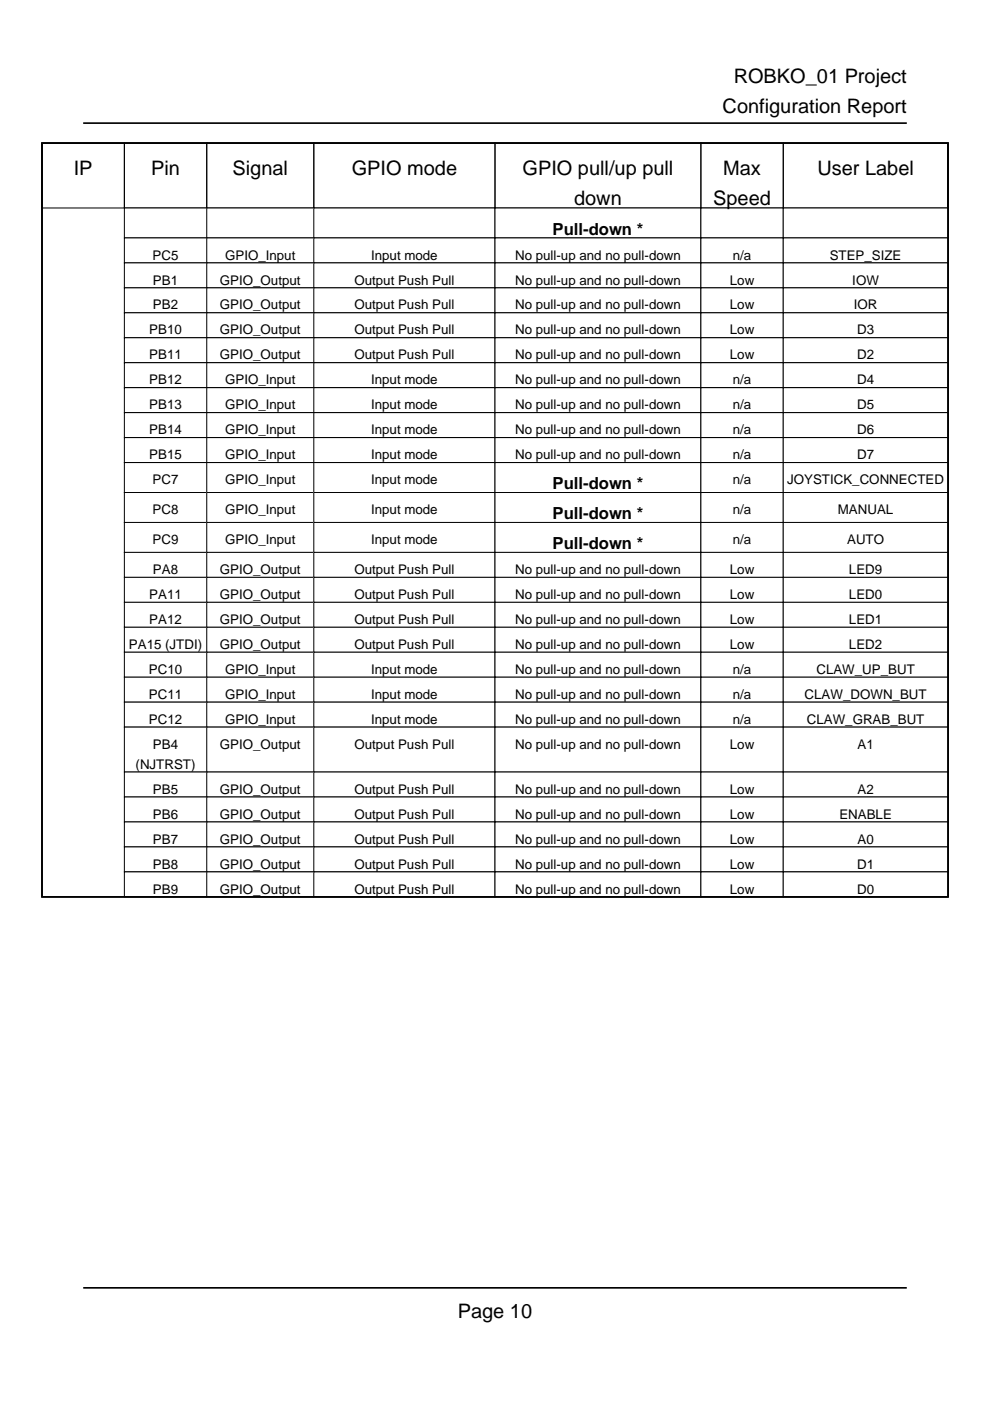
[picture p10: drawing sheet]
<svg xmlns="http://www.w3.org/2000/svg" width="210mm" height="297mm" viewBox="0 0 210 297" stroke-linecap="round" stroke-linejoin="round" font-family="sans-serif">
<defs><g id="words">
<g font-size="4.2">
<text x="155.6" y="17.6">ROBKO_01 Project</text>
<text x="153.2" y="24">Configuration Report</text>
<text x="15.6" y="37">IP</text>
<text x="32" y="37">Pin</text>
<text x="49.3" y="37">Signal</text>
<text x="74.6" y="37">GPIO mode</text>
<text x="110.8" y="37">GPIO pull/up pull</text>
<text x="153.3" y="37">Max</text>
<text x="173.3" y="37">User Label</text>
<text x="121.7" y="43.4">down</text>
<text x="151.2" y="43.4">Speed</text>
<text x="97.1" y="279.4">Page 10</text>
</g>
<g font-size="3.5">
<text x="117.2" y="49.7">Pull-down *</text>
<text x="117.2" y="103.7">Pull-down *</text>
<text x="117.2" y="110.1">Pull-down *</text>
<text x="117.2" y="116.4">Pull-down *</text>
</g>
<g font-size="2.8">
<text x="32.4" y="55">PC5</text>
<text x="47.7" y="55">GPIO_Input</text>
<text x="78.7" y="55">Input mode</text>
<text x="109.2" y="55">No pull-up and no pull-down</text>
<text x="155.4" y="55">n/a</text>
<text x="175.9" y="55">STEP_SIZE</text>
<text x="32.4" y="60.3">PB1</text>
<text x="32.4" y="65.6">PB2</text>
<text x="46.6" y="60.3">GPIO_Output</text>
<text x="46.6" y="65.6">GPIO_Output</text>
<text x="75.2" y="60.3">Output Push Pull</text>
<text x="75.2" y="65.6">Output Push Pull</text>
<text x="109.2" y="60.3">No pull-up and no pull-down</text>
<text x="109.2" y="65.6">No pull-up and no pull-down</text>
<text x="154.7" y="60.3">Low</text>
<text x="154.7" y="65.6">Low</text>
<text x="180.7" y="60.3">IOW</text>
<text x="181" y="65.6">IOR</text>
<text x="31.7" y="70.9">PB10</text>
<text x="46.6" y="70.9">GPIO_Output</text>
<text x="75.2" y="70.9">Output Push Pull</text>
<text x="109.2" y="70.9">No pull-up and no pull-down</text>
<text x="154.7" y="70.9">Low</text>
<text x="181.7" y="70.9">D3</text>
<text x="31.7" y="76.2">PB11</text>
<text x="46.6" y="76.2">GPIO_Output</text>
<text x="75.2" y="76.2">Output Push Pull</text>
<text x="109.2" y="76.2">No pull-up and no pull-down</text>
<text x="154.7" y="76.2">Low</text>
<text x="181.7" y="76.2">D2</text>
<text x="31.7" y="81.5">PB12</text>
<text x="47.7" y="81.5">GPIO_Input</text>
<text x="78.7" y="81.5">Input mode</text>
<text x="109.2" y="81.5">No pull-up and no pull-down</text>
<text x="155.4" y="81.5">n/a</text>
<text x="181.7" y="81.5">D4</text>
<text x="31.7" y="86.8">PB13</text>
<text x="47.7" y="86.8">GPIO_Input</text>
<text x="78.7" y="86.8">Input mode</text>
<text x="109.2" y="86.8">No pull-up and no pull-down</text>
<text x="155.4" y="86.8">n/a</text>
<text x="181.7" y="86.8">D5</text>
<text x="31.7" y="92.1">PB14</text>
<text x="47.7" y="92.1">GPIO_Input</text>
<text x="78.7" y="92.1">Input mode</text>
<text x="109.2" y="92.1">No pull-up and no pull-down</text>
<text x="155.4" y="92.1">n/a</text>
<text x="181.7" y="92.1">D6</text>
<text x="31.7" y="97.4">PB15</text>
<text x="47.7" y="97.4">GPIO_Input</text>
<text x="78.7" y="97.4">Input mode</text>
<text x="109.2" y="97.4">No pull-up and no pull-down</text>
<text x="155.4" y="97.4">n/a</text>
<text x="181.7" y="97.4">D7</text>
<text x="32.4" y="102.7">PC7</text>
<text x="47.7" y="102.7">GPIO_Input</text>
<text x="78.7" y="102.7">Input mode</text>
<text x="155.4" y="102.7">n/a</text>
<text x="166.9" y="102.7">JOYSTICK_CONNECTED</text>
<text x="32.4" y="109">PC8</text>
<text x="47.7" y="109">GPIO_Input</text>
<text x="78.7" y="109">Input mode</text>
<text x="155.4" y="109">n/a</text>
<text x="177.7" y="109">MANUAL</text>
<text x="32.4" y="115.4">PC9</text>
<text x="47.7" y="115.4">GPIO_Input</text>
<text x="78.7" y="115.4">Input mode</text>
<text x="155.4" y="115.4">n/a</text>
<text x="179.6" y="115.4">AUTO</text>
<text x="32.4" y="121.7">PA8</text>
<text x="46.6" y="121.7">GPIO_Output</text>
<text x="75.2" y="121.7">Output Push Pull</text>
<text x="109.2" y="121.7">No pull-up and no pull-down</text>
<text x="154.7" y="121.7">Low</text>
<text x="180" y="121.7">LED9</text>
<text x="31.7" y="127">PA11</text>
<text x="46.6" y="127">GPIO_Output</text>
<text x="75.2" y="127">Output Push Pull</text>
<text x="109.2" y="127">No pull-up and no pull-down</text>
<text x="154.7" y="127">Low</text>
<text x="180" y="127">LED0</text>
<text x="27.3" y="137.6">PA15 (JTDI)</text>
<text x="31.7" y="132.3">PA12</text>
<text x="46.6" y="132.3">GPIO_Output</text>
<text x="46.6" y="137.6">GPIO_Output</text>
<text x="75.2" y="132.3">Output Push Pull</text>
<text x="75.2" y="137.6">Output Push Pull</text>
<text x="109.2" y="132.3">No pull-up and no pull-down</text>
<text x="109.2" y="137.6">No pull-up and no pull-down</text>
<text x="154.7" y="132.3">Low</text>
<text x="154.7" y="137.6">Low</text>
<text x="180" y="132.3">LED1</text>
<text x="180" y="137.6">LED2</text>
<text x="31.6" y="142.9">PC10</text>
<text x="47.7" y="142.9">GPIO_Input</text>
<text x="78.7" y="142.9">Input mode</text>
<text x="109.2" y="142.9">No pull-up and no pull-down</text>
<text x="155.4" y="142.9">n/a</text>
<text x="173.1" y="142.9">CLAW_UP_BUT</text>
<text x="31.6" y="148.2">PC11</text>
<text x="47.7" y="148.2">GPIO_Input</text>
<text x="78.7" y="148.2">Input mode</text>
<text x="109.2" y="148.2">No pull-up and no pull-down</text>
<text x="155.4" y="148.2">n/a</text>
<text x="170.6" y="148.2">CLAW_DOWN_BUT</text>
<text x="31.6" y="153.5">PC12</text>
<text x="47.7" y="153.5">GPIO_Input</text>
<text x="78.7" y="153.5">Input mode</text>
<text x="109.2" y="153.5">No pull-up and no pull-down</text>
<text x="155.4" y="153.5">n/a</text>
<text x="171.1" y="153.5">CLAW_GRAB_BUT</text>
<text x="32.4" y="158.7">PB4</text>
<text x="46.6" y="158.7">GPIO_Output</text>
<text x="75.2" y="158.7">Output Push Pull</text>
<text x="109.2" y="158.7">No pull-up and no pull-down</text>
<text x="154.7" y="158.7">Low</text>
<text x="181.8" y="158.7">A1</text>
<text x="28.8" y="163">(NJTRST)</text>
<text x="32.4" y="168.3">PB5</text>
<text x="32.4" y="173.6">PB6</text>
<text x="46.6" y="168.3">GPIO_Output</text>
<text x="46.6" y="173.6">GPIO_Output</text>
<text x="75.2" y="168.3">Output Push Pull</text>
<text x="75.2" y="173.6">Output Push Pull</text>
<text x="109.2" y="168.3">No pull-up and no pull-down</text>
<text x="109.2" y="173.6">No pull-up and no pull-down</text>
<text x="154.7" y="168.3">Low</text>
<text x="154.7" y="173.6">Low</text>
<text x="178" y="173.6">ENABLE</text>
<text x="181.8" y="168.3">A2</text>
<text x="32.4" y="178.9">PB7</text>
<text x="46.6" y="178.9">GPIO_Output</text>
<text x="75.2" y="178.9">Output Push Pull</text>
<text x="109.2" y="178.9">No pull-up and no pull-down</text>
<text x="154.7" y="178.9">Low</text>
<text x="181.8" y="178.9">A0</text>
<text x="32.4" y="184.1">PB8</text>
<text x="46.6" y="184.1">GPIO_Output</text>
<text x="75.2" y="184.1">Output Push Pull</text>
<text x="109.2" y="184.1">No pull-up and no pull-down</text>
<text x="154.7" y="184.1">Low</text>
<text x="181.7" y="184.1">D1</text>
<text x="32.4" y="189.4">PB9</text>
<text x="46.6" y="189.4">GPIO_Output</text>
<text x="75.2" y="189.4">Output Push Pull</text>
<text x="109.2" y="189.4">No pull-up and no pull-down</text>
<text x="154.7" y="189.4">Low</text>
<text x="181.7" y="189.4">D0</text>
</g>
</g></defs>
<path d="M8.9 30.3h192.1v159.8h-192.1z" fill="none" stroke="#000" stroke-width=".35"/>
<path d="M8.9 30.3h17.5v13.8h-17.5zM26.4 30.3h17.4v13.8h-17.4zM43.8 30.3h22.7v13.8h-22.7zM66.5 30.3h38.5v13.8h-38.5zM105 30.3h43.6v13.8h-43.6zM148.6 30.3h17.5v13.8h-17.5zM166.1 30.3h34.9v13.8h-34.9z" fill="none" stroke="#000" stroke-width=".21"/>
<path d="M26.4 44.1h17.4v6.3h-17.4z" fill="#fff"/>
<path d="M26.4 44.1h17.4v6.3h-17.4z" fill="none" stroke="#000" stroke-width=".21"/>
<path d="M43.8 44.1h22.7v6.3h-22.7z" fill="#fff"/>
<path d="M43.8 44.1h22.7v6.3h-22.7z" fill="none" stroke="#000" stroke-width=".21"/>
<path d="M66.5 44.1h38.5v6.3h-38.5z" fill="#fff"/>
<path d="M66.5 44.1h38.5v6.3h-38.5z" fill="none" stroke="#000" stroke-width=".21"/>
<path d="M105 44.1h43.6v6.3h-43.6z" fill="#fff"/>
<path d="M105 44.1h43.6v6.3h-43.6z" fill="none" stroke="#000" stroke-width=".21"/>
<path d="M148.6 44.1h17.5v6.3h-17.5z" fill="#fff"/>
<path d="M148.6 44.1h17.5v6.3h-17.5z" fill="none" stroke="#000" stroke-width=".21"/>
<path d="M166.1 44.1h34.9v6.3h-34.9z" fill="#fff"/>
<path d="M166.1 44.1h34.9v6.3h-34.9z" fill="none" stroke="#000" stroke-width=".21"/>
<path d="M26.4 50.4h17.4v5.3h-17.4z" fill="#fff"/>
<path d="M26.4 50.4h17.4v5.3h-17.4z" fill="none" stroke="#000" stroke-width=".21"/>
<path d="M43.8 50.4h22.7v5.3h-22.7z" fill="#fff"/>
<path d="M43.8 50.4h22.7v5.3h-22.7z" fill="none" stroke="#000" stroke-width=".21"/>
<path d="M66.5 50.4h38.5v5.3h-38.5z" fill="#fff"/>
<path d="M66.5 50.4h38.5v5.3h-38.5z" fill="none" stroke="#000" stroke-width=".21"/>
<path d="M105 50.4h43.6v5.3h-43.6z" fill="#fff"/>
<path d="M105 50.4h43.6v5.3h-43.6z" fill="none" stroke="#000" stroke-width=".21"/>
<path d="M148.6 50.4h17.5v5.3h-17.5z" fill="#fff"/>
<path d="M148.6 50.4h17.5v5.3h-17.5z" fill="none" stroke="#000" stroke-width=".21"/>
<path d="M166.1 50.4h34.9v5.3h-34.9z" fill="#fff"/>
<path d="M166.1 50.4h34.9v5.3h-34.9z" fill="none" stroke="#000" stroke-width=".21"/>
<path d="M26.4 55.7h17.4v5.3h-17.4z" fill="#fff"/>
<path d="M26.4 55.7h17.4v5.3h-17.4z" fill="none" stroke="#000" stroke-width=".21"/>
<path d="M43.8 55.7h22.7v5.3h-22.7z" fill="#fff"/>
<path d="M43.8 55.7h22.7v5.3h-22.7z" fill="none" stroke="#000" stroke-width=".21"/>
<path d="M66.5 55.7h38.5v5.3h-38.5z" fill="#fff"/>
<path d="M66.5 55.7h38.5v5.3h-38.5z" fill="none" stroke="#000" stroke-width=".21"/>
<path d="M105 55.7h43.6v5.3h-43.6z" fill="#fff"/>
<path d="M105 55.7h43.6v5.3h-43.6z" fill="none" stroke="#000" stroke-width=".21"/>
<path d="M148.6 55.7h17.5v5.3h-17.5z" fill="#fff"/>
<path d="M148.6 55.7h17.5v5.3h-17.5z" fill="none" stroke="#000" stroke-width=".21"/>
<path d="M166.1 55.7h34.9v5.3h-34.9z" fill="#fff"/>
<path d="M166.1 55.7h34.9v5.3h-34.9z" fill="none" stroke="#000" stroke-width=".21"/>
<path d="M26.4 61h17.4v5.3h-17.4z" fill="#fff"/>
<path d="M26.4 61h17.4v5.3h-17.4z" fill="none" stroke="#000" stroke-width=".21"/>
<path d="M43.8 61h22.7v5.3h-22.7z" fill="#fff"/>
<path d="M43.8 61h22.7v5.3h-22.7z" fill="none" stroke="#000" stroke-width=".21"/>
<path d="M66.5 61h38.5v5.3h-38.5z" fill="#fff"/>
<path d="M66.5 61h38.5v5.3h-38.5z" fill="none" stroke="#000" stroke-width=".21"/>
<path d="M105 61h43.6v5.3h-43.6z" fill="#fff"/>
<path d="M105 61h43.6v5.3h-43.6z" fill="none" stroke="#000" stroke-width=".21"/>
<path d="M148.6 61h17.5v5.3h-17.5z" fill="#fff"/>
<path d="M148.6 61h17.5v5.3h-17.5z" fill="none" stroke="#000" stroke-width=".21"/>
<path d="M166.1 61h34.9v5.3h-34.9z" fill="#fff"/>
<path d="M166.1 61h34.9v5.3h-34.9z" fill="none" stroke="#000" stroke-width=".21"/>
<path d="M26.4 66.3h17.4v5.3h-17.4z" fill="#fff"/>
<path d="M26.4 66.3h17.4v5.3h-17.4z" fill="none" stroke="#000" stroke-width=".21"/>
<path d="M43.8 66.3h22.7v5.3h-22.7z" fill="#fff"/>
<path d="M43.8 66.3h22.7v5.3h-22.7z" fill="none" stroke="#000" stroke-width=".21"/>
<path d="M66.5 66.3h38.5v5.3h-38.5z" fill="#fff"/>
<path d="M66.5 66.3h38.5v5.3h-38.5z" fill="none" stroke="#000" stroke-width=".21"/>
<path d="M105 66.3h43.6v5.3h-43.6z" fill="#fff"/>
<path d="M105 66.3h43.6v5.3h-43.6z" fill="none" stroke="#000" stroke-width=".21"/>
<path d="M148.6 66.3h17.5v5.3h-17.5z" fill="#fff"/>
<path d="M148.6 66.3h17.5v5.3h-17.5z" fill="none" stroke="#000" stroke-width=".21"/>
<path d="M166.1 66.3h34.9v5.3h-34.9z" fill="#fff"/>
<path d="M166.1 66.3h34.9v5.3h-34.9z" fill="none" stroke="#000" stroke-width=".21"/>
<path d="M26.4 71.6h17.4v5.3h-17.4z" fill="#fff"/>
<path d="M26.4 71.6h17.4v5.3h-17.4z" fill="none" stroke="#000" stroke-width=".21"/>
<path d="M43.8 71.6h22.7v5.3h-22.7z" fill="#fff"/>
<path d="M43.8 71.6h22.7v5.3h-22.7z" fill="none" stroke="#000" stroke-width=".21"/>
<path d="M66.5 71.6h38.5v5.3h-38.5z" fill="#fff"/>
<path d="M66.5 71.6h38.5v5.3h-38.5z" fill="none" stroke="#000" stroke-width=".21"/>
<path d="M105 71.6h43.6v5.3h-43.6z" fill="#fff"/>
<path d="M105 71.6h43.6v5.3h-43.6z" fill="none" stroke="#000" stroke-width=".21"/>
<path d="M148.6 71.6h17.5v5.3h-17.5z" fill="#fff"/>
<path d="M148.6 71.6h17.5v5.3h-17.5z" fill="none" stroke="#000" stroke-width=".21"/>
<path d="M166.1 71.6h34.9v5.3h-34.9z" fill="#fff"/>
<path d="M166.1 71.6h34.9v5.3h-34.9z" fill="none" stroke="#000" stroke-width=".21"/>
<path d="M26.4 76.9h17.4v5.3h-17.4z" fill="#fff"/>
<path d="M26.4 76.9h17.4v5.3h-17.4z" fill="none" stroke="#000" stroke-width=".21"/>
<path d="M43.8 76.9h22.7v5.3h-22.7z" fill="#fff"/>
<path d="M43.8 76.9h22.7v5.3h-22.7z" fill="none" stroke="#000" stroke-width=".21"/>
<path d="M66.5 76.9h38.5v5.3h-38.5z" fill="#fff"/>
<path d="M66.5 76.9h38.5v5.3h-38.5z" fill="none" stroke="#000" stroke-width=".21"/>
<path d="M105 76.9h43.6v5.3h-43.6z" fill="#fff"/>
<path d="M105 76.9h43.6v5.3h-43.6z" fill="none" stroke="#000" stroke-width=".21"/>
<path d="M148.6 76.9h17.5v5.3h-17.5z" fill="#fff"/>
<path d="M148.6 76.9h17.5v5.3h-17.5z" fill="none" stroke="#000" stroke-width=".21"/>
<path d="M166.1 76.9h34.9v5.3h-34.9z" fill="#fff"/>
<path d="M166.1 76.9h34.9v5.3h-34.9z" fill="none" stroke="#000" stroke-width=".21"/>
<path d="M26.4 82.2h17.4v5.3h-17.4z" fill="#fff"/>
<path d="M26.4 82.2h17.4v5.3h-17.4z" fill="none" stroke="#000" stroke-width=".21"/>
<path d="M43.8 82.2h22.7v5.3h-22.7z" fill="#fff"/>
<path d="M43.8 82.2h22.7v5.3h-22.7z" fill="none" stroke="#000" stroke-width=".21"/>
<path d="M66.5 82.2h38.5v5.3h-38.5z" fill="#fff"/>
<path d="M66.5 82.2h38.5v5.3h-38.5z" fill="none" stroke="#000" stroke-width=".21"/>
<path d="M105 82.2h43.6v5.3h-43.6z" fill="#fff"/>
<path d="M105 82.2h43.6v5.3h-43.6z" fill="none" stroke="#000" stroke-width=".21"/>
<path d="M148.6 82.2h17.5v5.3h-17.5z" fill="#fff"/>
<path d="M148.6 82.2h17.5v5.3h-17.5z" fill="none" stroke="#000" stroke-width=".21"/>
<path d="M166.1 82.2h34.9v5.3h-34.9z" fill="#fff"/>
<path d="M166.1 82.2h34.9v5.3h-34.9z" fill="none" stroke="#000" stroke-width=".21"/>
<path d="M26.4 87.5h17.4v5.3h-17.4z" fill="#fff"/>
<path d="M26.4 87.5h17.4v5.3h-17.4z" fill="none" stroke="#000" stroke-width=".21"/>
<path d="M43.8 87.5h22.7v5.3h-22.7z" fill="#fff"/>
<path d="M43.8 87.5h22.7v5.3h-22.7z" fill="none" stroke="#000" stroke-width=".21"/>
<path d="M66.5 87.5h38.5v5.3h-38.5z" fill="#fff"/>
<path d="M66.5 87.5h38.5v5.3h-38.5z" fill="none" stroke="#000" stroke-width=".21"/>
<path d="M105 87.5h43.6v5.3h-43.6z" fill="#fff"/>
<path d="M105 87.5h43.6v5.3h-43.6z" fill="none" stroke="#000" stroke-width=".21"/>
<path d="M148.6 87.5h17.5v5.3h-17.5z" fill="#fff"/>
<path d="M148.6 87.5h17.5v5.3h-17.5z" fill="none" stroke="#000" stroke-width=".21"/>
<path d="M166.1 87.5h34.9v5.3h-34.9z" fill="#fff"/>
<path d="M166.1 87.5h34.9v5.3h-34.9z" fill="none" stroke="#000" stroke-width=".21"/>
<path d="M26.4 92.8h17.4v5.3h-17.4z" fill="#fff"/>
<path d="M26.4 92.8h17.4v5.3h-17.4z" fill="none" stroke="#000" stroke-width=".21"/>
<path d="M43.8 92.8h22.7v5.3h-22.7z" fill="#fff"/>
<path d="M43.8 92.8h22.7v5.3h-22.7z" fill="none" stroke="#000" stroke-width=".21"/>
<path d="M66.5 92.8h38.5v5.3h-38.5z" fill="#fff"/>
<path d="M66.5 92.8h38.5v5.3h-38.5z" fill="none" stroke="#000" stroke-width=".21"/>
<path d="M105 92.8h43.6v5.3h-43.6z" fill="#fff"/>
<path d="M105 92.8h43.6v5.3h-43.6z" fill="none" stroke="#000" stroke-width=".21"/>
<path d="M148.6 92.8h17.5v5.3h-17.5z" fill="#fff"/>
<path d="M148.6 92.8h17.5v5.3h-17.5z" fill="none" stroke="#000" stroke-width=".21"/>
<path d="M166.1 92.8h34.9v5.3h-34.9z" fill="#fff"/>
<path d="M166.1 92.8h34.9v5.3h-34.9z" fill="none" stroke="#000" stroke-width=".21"/>
<path d="M26.4 98.1h17.4v6.3h-17.4z" fill="#fff"/>
<path d="M26.4 98.1h17.4v6.3h-17.4z" fill="none" stroke="#000" stroke-width=".21"/>
<path d="M43.8 98.1h22.7v6.3h-22.7z" fill="#fff"/>
<path d="M43.8 98.1h22.7v6.3h-22.7z" fill="none" stroke="#000" stroke-width=".21"/>
<path d="M66.5 98.1h38.5v6.3h-38.5z" fill="#fff"/>
<path d="M66.5 98.1h38.5v6.3h-38.5z" fill="none" stroke="#000" stroke-width=".21"/>
<path d="M105 98.1h43.6v6.3h-43.6z" fill="#fff"/>
<path d="M105 98.1h43.6v6.3h-43.6z" fill="none" stroke="#000" stroke-width=".21"/>
<path d="M148.6 98.1h17.5v6.3h-17.5z" fill="#fff"/>
<path d="M148.6 98.1h17.5v6.3h-17.5z" fill="none" stroke="#000" stroke-width=".21"/>
<path d="M166.1 98.1h34.9v6.3h-34.9z" fill="#fff"/>
<path d="M166.1 98.1h34.9v6.3h-34.9z" fill="none" stroke="#000" stroke-width=".21"/>
<path d="M26.4 104.4h17.4v6.4h-17.4z" fill="#fff"/>
<path d="M26.4 104.4h17.4v6.4h-17.4z" fill="none" stroke="#000" stroke-width=".21"/>
<path d="M43.8 104.4h22.7v6.4h-22.7z" fill="#fff"/>
<path d="M43.8 104.4h22.7v6.4h-22.7z" fill="none" stroke="#000" stroke-width=".21"/>
<path d="M66.5 104.4h38.5v6.4h-38.5z" fill="#fff"/>
<path d="M66.5 104.4h38.5v6.4h-38.5z" fill="none" stroke="#000" stroke-width=".21"/>
<path d="M105 104.4h43.6v6.4h-43.6z" fill="#fff"/>
<path d="M105 104.4h43.6v6.4h-43.6z" fill="none" stroke="#000" stroke-width=".21"/>
<path d="M148.6 104.4h17.5v6.4h-17.5z" fill="#fff"/>
<path d="M148.6 104.4h17.5v6.4h-17.5z" fill="none" stroke="#000" stroke-width=".21"/>
<path d="M166.1 104.4h34.9v6.4h-34.9z" fill="#fff"/>
<path d="M166.1 104.4h34.9v6.4h-34.9z" fill="none" stroke="#000" stroke-width=".21"/>
<path d="M26.4 110.8h17.4v6.3h-17.4z" fill="#fff"/>
<path d="M26.4 110.8h17.4v6.3h-17.4z" fill="none" stroke="#000" stroke-width=".21"/>
<path d="M43.8 110.8h22.7v6.3h-22.7z" fill="#fff"/>
<path d="M43.8 110.8h22.7v6.3h-22.7z" fill="none" stroke="#000" stroke-width=".21"/>
<path d="M66.5 110.8h38.5v6.3h-38.5z" fill="#fff"/>
<path d="M66.5 110.8h38.5v6.3h-38.5z" fill="none" stroke="#000" stroke-width=".21"/>
<path d="M105 110.8h43.6v6.3h-43.6z" fill="#fff"/>
<path d="M105 110.8h43.6v6.3h-43.6z" fill="none" stroke="#000" stroke-width=".21"/>
<path d="M148.6 110.8h17.5v6.3h-17.5z" fill="#fff"/>
<path d="M148.6 110.8h17.5v6.3h-17.5z" fill="none" stroke="#000" stroke-width=".21"/>
<path d="M166.1 110.8h34.9v6.3h-34.9z" fill="#fff"/>
<path d="M166.1 110.8h34.9v6.3h-34.9z" fill="none" stroke="#000" stroke-width=".21"/>
<path d="M26.4 117.1h17.4v5.3h-17.4z" fill="#fff"/>
<path d="M26.4 117.1h17.4v5.3h-17.4z" fill="none" stroke="#000" stroke-width=".21"/>
<path d="M43.8 117.1h22.7v5.3h-22.7z" fill="#fff"/>
<path d="M43.8 117.1h22.7v5.3h-22.7z" fill="none" stroke="#000" stroke-width=".21"/>
<path d="M66.5 117.1h38.5v5.3h-38.5z" fill="#fff"/>
<path d="M66.5 117.1h38.5v5.3h-38.5z" fill="none" stroke="#000" stroke-width=".21"/>
<path d="M105 117.1h43.6v5.3h-43.6z" fill="#fff"/>
<path d="M105 117.1h43.6v5.3h-43.6z" fill="none" stroke="#000" stroke-width=".21"/>
<path d="M148.6 117.1h17.5v5.3h-17.5z" fill="#fff"/>
<path d="M148.6 117.1h17.5v5.3h-17.5z" fill="none" stroke="#000" stroke-width=".21"/>
<path d="M166.1 117.1h34.9v5.3h-34.9z" fill="#fff"/>
<path d="M166.1 117.1h34.9v5.3h-34.9z" fill="none" stroke="#000" stroke-width=".21"/>
<path d="M26.4 122.4h17.4v5.3h-17.4z" fill="#fff"/>
<path d="M26.4 122.4h17.4v5.3h-17.4z" fill="none" stroke="#000" stroke-width=".21"/>
<path d="M43.8 122.4h22.7v5.3h-22.7z" fill="#fff"/>
<path d="M43.8 122.4h22.7v5.3h-22.7z" fill="none" stroke="#000" stroke-width=".21"/>
<path d="M66.5 122.4h38.5v5.3h-38.5z" fill="#fff"/>
<path d="M66.5 122.4h38.5v5.3h-38.5z" fill="none" stroke="#000" stroke-width=".21"/>
<path d="M105 122.4h43.6v5.3h-43.6z" fill="#fff"/>
<path d="M105 122.4h43.6v5.3h-43.6z" fill="none" stroke="#000" stroke-width=".21"/>
<path d="M148.6 122.4h17.5v5.3h-17.5z" fill="#fff"/>
<path d="M148.6 122.4h17.5v5.3h-17.5z" fill="none" stroke="#000" stroke-width=".21"/>
<path d="M166.1 122.4h34.9v5.3h-34.9z" fill="#fff"/>
<path d="M166.1 122.4h34.9v5.3h-34.9z" fill="none" stroke="#000" stroke-width=".21"/>
<path d="M26.4 127.7h17.4v5.3h-17.4z" fill="#fff"/>
<path d="M26.4 127.7h17.4v5.3h-17.4z" fill="none" stroke="#000" stroke-width=".21"/>
<path d="M43.8 127.7h22.7v5.3h-22.7z" fill="#fff"/>
<path d="M43.8 127.7h22.7v5.3h-22.7z" fill="none" stroke="#000" stroke-width=".21"/>
<path d="M66.5 127.7h38.5v5.3h-38.5z" fill="#fff"/>
<path d="M66.5 127.7h38.5v5.3h-38.5z" fill="none" stroke="#000" stroke-width=".21"/>
<path d="M105 127.7h43.6v5.3h-43.6z" fill="#fff"/>
<path d="M105 127.7h43.6v5.3h-43.6z" fill="none" stroke="#000" stroke-width=".21"/>
<path d="M148.6 127.7h17.5v5.3h-17.5z" fill="#fff"/>
<path d="M148.6 127.7h17.5v5.3h-17.5z" fill="none" stroke="#000" stroke-width=".21"/>
<path d="M166.1 127.7h34.9v5.3h-34.9z" fill="#fff"/>
<path d="M166.1 127.7h34.9v5.3h-34.9z" fill="none" stroke="#000" stroke-width=".21"/>
<path d="M26.4 133h17.4v5.3h-17.4z" fill="#fff"/>
<path d="M26.4 133h17.4v5.3h-17.4z" fill="none" stroke="#000" stroke-width=".21"/>
<path d="M43.8 133h22.7v5.3h-22.7z" fill="#fff"/>
<path d="M43.8 133h22.7v5.3h-22.7z" fill="none" stroke="#000" stroke-width=".21"/>
<path d="M66.5 133h38.5v5.3h-38.5z" fill="#fff"/>
<path d="M66.5 133h38.5v5.3h-38.5z" fill="none" stroke="#000" stroke-width=".21"/>
<path d="M105 133h43.6v5.3h-43.6z" fill="#fff"/>
<path d="M105 133h43.6v5.3h-43.6z" fill="none" stroke="#000" stroke-width=".21"/>
<path d="M148.6 133h17.5v5.3h-17.5z" fill="#fff"/>
<path d="M148.6 133h17.5v5.3h-17.5z" fill="none" stroke="#000" stroke-width=".21"/>
<path d="M166.1 133h34.9v5.3h-34.9z" fill="#fff"/>
<path d="M166.1 133h34.9v5.3h-34.9z" fill="none" stroke="#000" stroke-width=".21"/>
<path d="M26.4 138.3h17.4v5.3h-17.4z" fill="#fff"/>
<path d="M26.4 138.3h17.4v5.3h-17.4z" fill="none" stroke="#000" stroke-width=".21"/>
<path d="M43.8 138.3h22.7v5.3h-22.7z" fill="#fff"/>
<path d="M43.8 138.3h22.7v5.3h-22.7z" fill="none" stroke="#000" stroke-width=".21"/>
<path d="M66.5 138.3h38.5v5.3h-38.5z" fill="#fff"/>
<path d="M66.5 138.3h38.5v5.3h-38.5z" fill="none" stroke="#000" stroke-width=".21"/>
<path d="M105 138.3h43.6v5.3h-43.6z" fill="#fff"/>
<path d="M105 138.3h43.6v5.3h-43.6z" fill="none" stroke="#000" stroke-width=".21"/>
<path d="M148.6 138.3h17.5v5.3h-17.5z" fill="#fff"/>
<path d="M148.6 138.3h17.5v5.3h-17.5z" fill="none" stroke="#000" stroke-width=".21"/>
<path d="M166.1 138.3h34.9v5.3h-34.9z" fill="#fff"/>
<path d="M166.1 138.3h34.9v5.3h-34.9z" fill="none" stroke="#000" stroke-width=".21"/>
<path d="M26.4 143.6h17.4v5.3h-17.4z" fill="#fff"/>
<path d="M26.4 143.6h17.4v5.3h-17.4z" fill="none" stroke="#000" stroke-width=".21"/>
<path d="M43.8 143.6h22.7v5.3h-22.7z" fill="#fff"/>
<path d="M43.8 143.6h22.7v5.3h-22.7z" fill="none" stroke="#000" stroke-width=".21"/>
<path d="M66.5 143.6h38.5v5.3h-38.5z" fill="#fff"/>
<path d="M66.5 143.6h38.5v5.3h-38.5z" fill="none" stroke="#000" stroke-width=".21"/>
<path d="M105 143.6h43.6v5.3h-43.6z" fill="#fff"/>
<path d="M105 143.6h43.6v5.3h-43.6z" fill="none" stroke="#000" stroke-width=".21"/>
<path d="M148.6 143.6h17.5v5.3h-17.5z" fill="#fff"/>
<path d="M148.6 143.6h17.5v5.3h-17.5z" fill="none" stroke="#000" stroke-width=".21"/>
<path d="M166.1 143.6h34.9v5.3h-34.9z" fill="#fff"/>
<path d="M166.1 143.6h34.9v5.3h-34.9z" fill="none" stroke="#000" stroke-width=".21"/>
<path d="M26.4 148.9h17.4v5.3h-17.4z" fill="#fff"/>
<path d="M26.4 148.9h17.4v5.3h-17.4z" fill="none" stroke="#000" stroke-width=".21"/>
<path d="M43.8 148.9h22.7v5.3h-22.7z" fill="#fff"/>
<path d="M43.8 148.9h22.7v5.3h-22.7z" fill="none" stroke="#000" stroke-width=".21"/>
<path d="M66.5 148.9h38.5v5.3h-38.5z" fill="#fff"/>
<path d="M66.5 148.9h38.5v5.3h-38.5z" fill="none" stroke="#000" stroke-width=".21"/>
<path d="M105 148.9h43.6v5.3h-43.6z" fill="#fff"/>
<path d="M105 148.9h43.6v5.3h-43.6z" fill="none" stroke="#000" stroke-width=".21"/>
<path d="M148.6 148.9h17.5v5.3h-17.5z" fill="#fff"/>
<path d="M148.6 148.9h17.5v5.3h-17.5z" fill="none" stroke="#000" stroke-width=".21"/>
<path d="M166.1 148.9h34.9v5.3h-34.9z" fill="#fff"/>
<path d="M166.1 148.9h34.9v5.3h-34.9z" fill="none" stroke="#000" stroke-width=".21"/>
<path d="M26.4 154.2h17.4v9.5h-17.4z" fill="#fff"/>
<path d="M26.4 154.2h17.4v9.5h-17.4z" fill="none" stroke="#000" stroke-width=".21"/>
<path d="M43.8 154.2h22.7v9.5h-22.7z" fill="#fff"/>
<path d="M43.8 154.2h22.7v9.5h-22.7z" fill="none" stroke="#000" stroke-width=".21"/>
<path d="M66.5 154.2h38.5v9.5h-38.5z" fill="#fff"/>
<path d="M66.5 154.2h38.5v9.5h-38.5z" fill="none" stroke="#000" stroke-width=".21"/>
<path d="M105 154.2h43.6v9.5h-43.6z" fill="#fff"/>
<path d="M105 154.2h43.6v9.5h-43.6z" fill="none" stroke="#000" stroke-width=".21"/>
<path d="M148.6 154.2h17.5v9.5h-17.5z" fill="#fff"/>
<path d="M148.6 154.2h17.5v9.5h-17.5z" fill="none" stroke="#000" stroke-width=".21"/>
<path d="M166.1 154.2h34.9v9.5h-34.9z" fill="#fff"/>
<path d="M166.1 154.2h34.9v9.5h-34.9z" fill="none" stroke="#000" stroke-width=".21"/>
<path d="M26.4 163.7h17.4v5.3h-17.4z" fill="#fff"/>
<path d="M26.4 163.7h17.4v5.3h-17.4z" fill="none" stroke="#000" stroke-width=".21"/>
<path d="M43.8 163.7h22.7v5.3h-22.7z" fill="#fff"/>
<path d="M43.8 163.7h22.7v5.3h-22.7z" fill="none" stroke="#000" stroke-width=".21"/>
<path d="M66.5 163.7h38.5v5.3h-38.5z" fill="#fff"/>
<path d="M66.5 163.7h38.5v5.3h-38.5z" fill="none" stroke="#000" stroke-width=".21"/>
<path d="M105 163.7h43.6v5.3h-43.6z" fill="#fff"/>
<path d="M105 163.7h43.6v5.3h-43.6z" fill="none" stroke="#000" stroke-width=".21"/>
<path d="M148.6 163.7h17.5v5.3h-17.5z" fill="#fff"/>
<path d="M148.6 163.7h17.5v5.3h-17.5z" fill="none" stroke="#000" stroke-width=".21"/>
<path d="M166.1 163.7h34.9v5.3h-34.9z" fill="#fff"/>
<path d="M166.1 163.7h34.9v5.3h-34.9z" fill="none" stroke="#000" stroke-width=".21"/>
<path d="M26.4 169h17.4v5.3h-17.4z" fill="#fff"/>
<path d="M26.4 169h17.4v5.3h-17.4z" fill="none" stroke="#000" stroke-width=".21"/>
<path d="M43.8 169h22.7v5.3h-22.7z" fill="#fff"/>
<path d="M43.8 169h22.7v5.3h-22.7z" fill="none" stroke="#000" stroke-width=".21"/>
<path d="M66.5 169h38.5v5.3h-38.5z" fill="#fff"/>
<path d="M66.5 169h38.5v5.3h-38.5z" fill="none" stroke="#000" stroke-width=".21"/>
<path d="M105 169h43.6v5.3h-43.6z" fill="#fff"/>
<path d="M105 169h43.6v5.3h-43.6z" fill="none" stroke="#000" stroke-width=".21"/>
<path d="M148.6 169h17.5v5.3h-17.5z" fill="#fff"/>
<path d="M148.6 169h17.5v5.3h-17.5z" fill="none" stroke="#000" stroke-width=".21"/>
<path d="M166.1 169h34.9v5.3h-34.9z" fill="#fff"/>
<path d="M166.1 169h34.9v5.3h-34.9z" fill="none" stroke="#000" stroke-width=".21"/>
<path d="M26.4 174.3h17.4v5.3h-17.4z" fill="#fff"/>
<path d="M26.4 174.3h17.4v5.3h-17.4z" fill="none" stroke="#000" stroke-width=".21"/>
<path d="M43.8 174.3h22.7v5.3h-22.7z" fill="#fff"/>
<path d="M43.8 174.3h22.7v5.3h-22.7z" fill="none" stroke="#000" stroke-width=".21"/>
<path d="M66.5 174.3h38.5v5.3h-38.5z" fill="#fff"/>
<path d="M66.5 174.3h38.5v5.3h-38.5z" fill="none" stroke="#000" stroke-width=".21"/>
<path d="M105 174.3h43.6v5.3h-43.6z" fill="#fff"/>
<path d="M105 174.3h43.6v5.3h-43.6z" fill="none" stroke="#000" stroke-width=".21"/>
<path d="M148.6 174.3h17.5v5.3h-17.5z" fill="#fff"/>
<path d="M148.6 174.3h17.5v5.3h-17.5z" fill="none" stroke="#000" stroke-width=".21"/>
<path d="M166.1 174.3h34.9v5.3h-34.9z" fill="#fff"/>
<path d="M166.1 174.3h34.9v5.3h-34.9z" fill="none" stroke="#000" stroke-width=".21"/>
<path d="M26.4 179.6h17.4v5.3h-17.4z" fill="#fff"/>
<path d="M26.4 179.6h17.4v5.3h-17.4z" fill="none" stroke="#000" stroke-width=".21"/>
<path d="M43.8 179.6h22.7v5.3h-22.7z" fill="#fff"/>
<path d="M43.8 179.6h22.7v5.3h-22.7z" fill="none" stroke="#000" stroke-width=".21"/>
<path d="M66.5 179.6h38.5v5.3h-38.5z" fill="#fff"/>
<path d="M66.5 179.6h38.5v5.3h-38.5z" fill="none" stroke="#000" stroke-width=".21"/>
<path d="M105 179.6h43.6v5.3h-43.6z" fill="#fff"/>
<path d="M105 179.6h43.6v5.3h-43.6z" fill="none" stroke="#000" stroke-width=".21"/>
<path d="M148.6 179.6h17.5v5.3h-17.5z" fill="#fff"/>
<path d="M148.6 179.6h17.5v5.3h-17.5z" fill="none" stroke="#000" stroke-width=".21"/>
<path d="M166.1 179.6h34.9v5.3h-34.9z" fill="#fff"/>
<path d="M166.1 179.6h34.9v5.3h-34.9z" fill="none" stroke="#000" stroke-width=".21"/>
<path d="M26.4 184.9h17.4v5.2h-17.4z" fill="#fff"/>
<path d="M26.4 184.9h17.4v5.2h-17.4z" fill="none" stroke="#000" stroke-width=".21"/>
<path d="M43.8 184.9h22.7v5.2h-22.7z" fill="#fff"/>
<path d="M43.8 184.9h22.7v5.2h-22.7z" fill="none" stroke="#000" stroke-width=".21"/>
<path d="M66.5 184.9h38.5v5.2h-38.5z" fill="#fff"/>
<path d="M66.5 184.9h38.5v5.2h-38.5z" fill="none" stroke="#000" stroke-width=".21"/>
<path d="M105 184.9h43.6v5.2h-43.6z" fill="#fff"/>
<path d="M105 184.9h43.6v5.2h-43.6z" fill="none" stroke="#000" stroke-width=".21"/>
<path d="M148.6 184.9h17.5v5.2h-17.5z" fill="#fff"/>
<path d="M148.6 184.9h17.5v5.2h-17.5z" fill="none" stroke="#000" stroke-width=".21"/>
<path d="M166.1 184.9h34.9v5.2h-34.9z" fill="#fff"/>
<path d="M166.1 184.9h34.9v5.2h-34.9z" fill="none" stroke="#000" stroke-width=".21"/>
<path d="M8.9 30.3h192.1v159.8h-192.1zM17.6 26.1h174.7M17.6 273h174.7" fill="none" stroke="#000" stroke-width=".35"/>
<use href="#words"/>
</svg>
